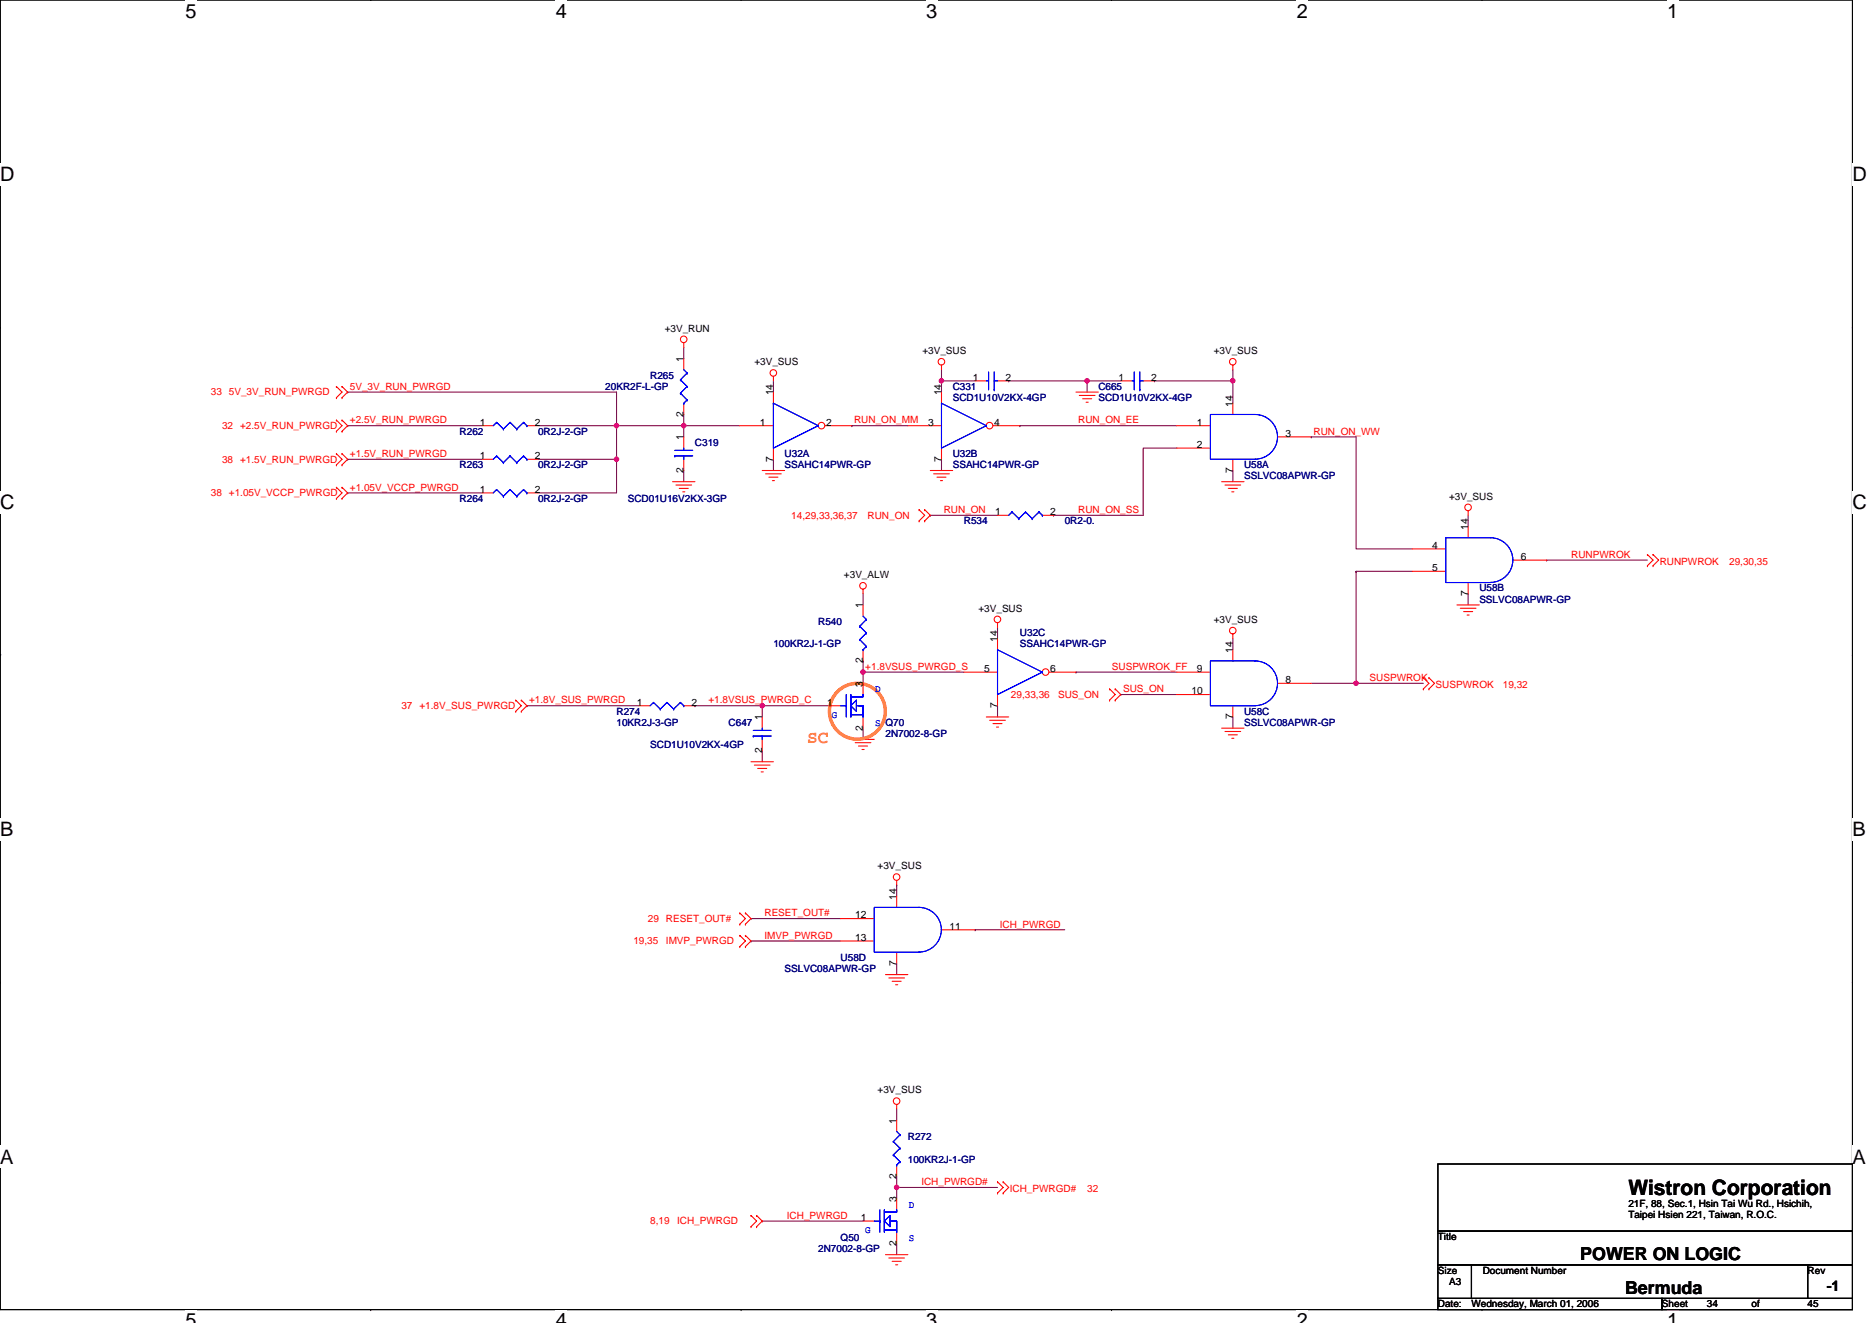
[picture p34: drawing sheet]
<svg xmlns="http://www.w3.org/2000/svg" width="297mm" height="210mm" viewBox="0 0 297 210" stroke-linecap="round" stroke-linejoin="round" font-family="sans-serif">
<defs><g id="words">
<text font-size="3.4" x="258.4" y="189.6">Wistron Corporation</text>
<g font-size="3.2">
<text x="29.4" y="2.8">5</text>
<text x="88.2" y="2.8">4</text>
<text x="147" y="2.8">3</text>
<text x="205.8" y="2.8">2</text>
<text x="264.5" y="2.8">1</text>
<text x="0" y="28.8">D</text>
<text x="293.9" y="28.8">D</text>
<text x="0" y="80.8">C</text>
<text x="293.9" y="80.8">C</text>
<text x="0" y="132.7">B</text>
<text x="293.9" y="132.7">B</text>
<text x="0" y="184.7">A</text>
<text x="293.9" y="184.7">A</text>
<text x="29.4" y="210.7">5</text>
<text x="88.2" y="210.7">4</text>
<text x="147" y="210.7">3</text>
<text x="205.8" y="210.7">2</text>
<text x="264.5" y="210.7">1</text>
</g>
<text font-size="2.8" fill="#ff8000" x="128.1" y="117.9">SC</text>
<g font-size="2.8">
<text x="250.7" y="200">POWER ON LOGIC</text>
<text x="257.8" y="205.3">Bermuda</text>
</g>
<text font-size="2.3" x="289.9" y="204.8">-1</text>
<g font-size="1.6">
<text x="105.5" y="52.6">+3V_RUN</text>
<text x="108.5" y="57.4" transform="rotate(-90 108.5 57.4)">1</text>
<text x="119.7" y="58">+3V_SUS</text>
<text x="146.4" y="56.2">+3V_SUS</text>
<text x="192.6" y="56.2">+3V_SUS</text>
<text x="122.7" y="62.8" transform="rotate(-90 122.7 62.8)">14</text>
<text x="149.4" y="62.8" transform="rotate(-90 149.4 62.8)">14</text>
<text x="154.4" y="60.4">1</text>
<text x="159.5" y="60.4">2</text>
<text x="177.5" y="60.4">1</text>
<text x="182.6" y="60.4">2</text>
<text x="195.6" y="64.5" transform="rotate(-90 195.6 64.5)">14</text>
<text x="76.1" y="67.5">1</text>
<text x="84.9" y="67.5">2</text>
<text x="108.5" y="69.9" transform="rotate(-90 108.5 69.9)">1</text>
<text x="108.5" y="66.2" transform="rotate(-90 108.5 66.2)">2</text>
<text x="120.6" y="67.5">1</text>
<text x="131.1" y="67.5">2</text>
<text x="147.3" y="67.5">3</text>
<text x="157.8" y="67.5">4</text>
<text x="189.9" y="67.5">1</text>
<text x="189.9" y="71.1">2</text>
<text x="204" y="69.3">3</text>
<text x="76.1" y="72.9">1</text>
<text x="84.9" y="72.9">2</text>
<text x="108.5" y="75.1" transform="rotate(-90 108.5 75.1)">2</text>
<text x="122.7" y="73.3" transform="rotate(-90 122.7 73.3)">7</text>
<text x="149.4" y="73.3" transform="rotate(-90 149.4 73.3)">7</text>
<text x="195.6" y="75.1" transform="rotate(-90 195.6 75.1)">7</text>
<text x="76.1" y="78.2">1</text>
<text x="84.9" y="78.2">2</text>
<text x="157.9" y="81.8">1</text>
<text x="166.6" y="81.8">2</text>
<text x="229.9" y="79.3">+3V_SUS</text>
<text x="227.3" y="87.1">4</text>
<text x="232.9" y="84.1" transform="rotate(-90 232.9 84.1)">14</text>
<text x="241.3" y="88.9">6</text>
<text x="133.9" y="91.7">+3V_ALW</text>
<text x="227.3" y="90.7">5</text>
<text x="232.9" y="94.6" transform="rotate(-90 232.9 94.6)">7</text>
<text x="136.9" y="96.5" transform="rotate(-90 136.9 96.5)">1</text>
<text x="155.3" y="97.1">+3V_SUS</text>
<text x="158.3" y="101.9" transform="rotate(-90 158.3 101.9)">14</text>
<text x="192.6" y="98.8">+3V_SUS</text>
<text x="136.9" y="105.3" transform="rotate(-90 136.9 105.3)">2</text>
<text x="156.1" y="106.7">5</text>
<text x="166.6" y="106.7">6</text>
<text x="189.9" y="106.7">9</text>
<text x="195.6" y="103.7" transform="rotate(-90 195.6 103.7)">14</text>
<text x="101" y="112">1</text>
<text x="109.7" y="112">2</text>
<text x="131.3" y="112">1</text>
<text x="136.9" y="109" transform="rotate(-90 136.9 109)">3</text>
<text x="158.3" y="112.4" transform="rotate(-90 158.3 112.4)">7</text>
<text x="189" y="110.2">10</text>
<text x="204" y="108.4">8</text>
<text x="120.9" y="119.5" transform="rotate(-90 120.9 119.5)">2</text>
<text x="120.9" y="114.3" transform="rotate(-90 120.9 114.3)">1</text>
<text x="136.9" y="116" transform="rotate(-90 136.9 116)">2</text>
<text x="195.6" y="114.2" transform="rotate(-90 195.6 114.2)">7</text>
<text x="139.3" y="138">+3V_SUS</text>
<text x="142.3" y="142.8" transform="rotate(-90 142.3 142.8)">14</text>
<text x="135.7" y="145.8">12</text>
<text x="135.7" y="149.3">13</text>
<text x="150.6" y="147.6">11</text>
<text x="142.3" y="153.3" transform="rotate(-90 142.3 153.3)">7</text>
<text x="139.3" y="173.5">+3V_SUS</text>
<text x="142.3" y="178.3" transform="rotate(-90 142.3 178.3)">1</text>
<text x="142.3" y="190.8" transform="rotate(-90 142.3 190.8)">3</text>
<text x="142.3" y="187.1" transform="rotate(-90 142.3 187.1)">2</text>
<text x="258.4" y="191.5">21F, 88, Sec.1, Hsin Tai Wu Rd., Hsichih,</text>
<text x="136.6" y="193.8">1</text>
<text x="142.3" y="197.7" transform="rotate(-90 142.3 197.7)">2</text>
<text x="228.2" y="196.8">Title</text>
<text x="258.4" y="193.3">Taipei Hsien 221, Taiwan, R.O.C.</text>
<text x="228.2" y="202.2">Size</text>
<text x="229.9" y="203.9">A3</text>
<text x="235.3" y="202.2">Document Number</text>
<text x="286.8" y="202.2">Rev</text>
<text x="228.2" y="207.5">Date:</text>
<text x="233.5" y="207.5">Wednesday, March 01, 2006</text>
<text x="263.7" y="207.5">Sheet</text>
<text x="270.8" y="207.5">34</text>
<text x="277.9" y="207.5">of</text>
<text x="286.8" y="207.5">45</text>
</g>
<g font-size="1.6" fill="#f00">
<text x="33.5" y="62.8">33</text>
<text x="36.3" y="62.8">5V_3V_RUN_PWRGD</text>
<text x="55.5" y="61.9">5V_3V_RUN_PWRGD</text>
<text x="35.2" y="68.1">32 +2.5V_RUN_PWRGD</text>
<text x="55.5" y="67.2">+2.5V_RUN_PWRGD</text>
<text x="135.5" y="67.2">RUN_ON_MM</text>
<text x="171.1" y="67.2">RUN_ON_EE</text>
<text x="208.4" y="69">RUN_ON_WW</text>
<text x="35.2" y="73.4">38 +1.5V_RUN_PWRGD</text>
<text x="55.5" y="72.5">+1.5V_RUN_PWRGD</text>
<text x="55.5" y="77.9">+1.05V_VCCP_PWRGD</text>
<text x="33.5" y="78.8">38 +1.05V_VCCP_PWRGD</text>
<text x="125.6" y="82.3">14,29,33,36,37</text>
<text x="137.7" y="82.3">RUN_ON</text>
<text x="149.8" y="81.4">RUN_ON</text>
<text x="171.1" y="81.4">RUN_ON_SS</text>
<text x="249.3" y="88.5">RUNPWROK</text>
<text x="263.4" y="89.6">RUNPWROK</text>
<text x="274.4" y="89.6">29,30,35</text>
<text x="137.3" y="106.3">+1.8VSUS_PWRGD_S</text>
<text x="176.4" y="106.3">SUSPWROK_FF</text>
<text x="63.7" y="112.5">37 +1.8V_SUS_PWRGD</text>
<text x="84" y="111.7">+1.8V_SUS_PWRGD</text>
<text x="112.4" y="111.7">+1.8VSUS_PWRGD_C</text>
<text x="160.4" y="110.8">29,33,36</text>
<text x="167.9" y="110.8">SUS_ON</text>
<text x="178.2" y="109.9">SUS_ON</text>
<text x="217.3" y="108.1">SUSPWROK</text>
<text x="227.8" y="109.2">SUSPWROK</text>
<text x="238.5" y="109.2">19,32</text>
<text x="100.5" y="149.9">19,35</text>
<text x="102.8" y="146.3">29 RESET_OUT#</text>
<text x="105.7" y="149.9">IMVP_PWRGD</text>
<text x="121.3" y="149">IMVP_PWRGD</text>
<text x="121.3" y="145.4">RESET_OUT#</text>
<text x="158.6" y="147.2">ICH_PWRGD</text>
<text x="146.2" y="188.1">ICH_PWRGD#</text>
<text x="160.2" y="189.2">ICH_PWRGD#</text>
<text x="172.5" y="189.2">32</text>
<text x="103.2" y="194.3">8,19</text>
<text x="107.4" y="194.3">ICH_PWRGD</text>
<text x="124.9" y="193.4">ICH_PWRGD</text>
</g>
<g font-size="1.6" fill="#000080">
<text x="96.1" y="61.9">20KR2F-L-GP</text>
<text x="103.2" y="60.1">R265</text>
<text x="151.2" y="61.9">C331</text>
<text x="151.2" y="63.6">SCD1U10V2KX-4GP</text>
<text x="174.3" y="61.9">C665</text>
<text x="174.3" y="63.6">SCD1U10V2KX-4GP</text>
<text x="72.9" y="69">R262</text>
<text x="85.4" y="69">0R2J-2-GP</text>
<text x="110.3" y="70.8">C319</text>
<text x="72.9" y="74.3">R263</text>
<text x="85.4" y="74.3">0R2J-2-GP</text>
<text x="124.5" y="72.5">U32A</text>
<text x="124.5" y="74.3">SSAHC14PWR-GP</text>
<text x="151.2" y="72.5">U32B</text>
<text x="151.2" y="74.3">SSAHC14PWR-GP</text>
<text x="197.4" y="74.3">U58A</text>
<text x="197.4" y="76.1">SSLVC08APWR-GP</text>
<text x="72.9" y="79.7">R264</text>
<text x="85.4" y="79.7">0R2J-2-GP</text>
<text x="99.6" y="79.7">SCD01U16V2KX-3GP</text>
<text x="152.9" y="83.2">R534</text>
<text x="168.9" y="83.2">0R2-0.</text>
<text x="234.7" y="93.9">U58B</text>
<text x="234.7" y="95.7">SSLVC08APWR-GP</text>
<text x="129.8" y="99.2">R540</text>
<text x="161.8" y="101">U32C</text>
<text x="122.7" y="102.8">100KR2J-1-GP</text>
<text x="161.8" y="102.8">SSAHC14PWR-GP</text>
<text x="97.8" y="113.4">R274</text>
<text x="197.4" y="113.4">U58C</text>
<text x="97.8" y="115.2">10KR2J-3-GP</text>
<text x="103.2" y="118.8">SCD1U10V2KX-4GP</text>
<text x="115.6" y="115.2">C647</text>
<text x="140.5" y="117">2N7002-8-GP</text>
<text x="197.4" y="115.2">SSLVC08APWR-GP</text>
<text x="124.5" y="154.3">SSLVC08APWR-GP</text>
<text x="133.4" y="152.5">U58D</text>
<text x="144.1" y="181">R272</text>
<text x="144.1" y="184.6">100KR2J-1-GP</text>
<text x="133.4" y="197">Q50</text>
<text x="129.8" y="198.8">2N7002-8-GP</text>
</g>
<g font-size="1.6" fill="#00f">
<text x="132" y="114">G</text>
<text x="138.9" y="109.9">D</text>
<text x="138.9" y="115.2">S Q70</text>
<text x="144.2" y="191.7">D</text>
<text x="137.3" y="195.8">G</text>
<text x="144.2" y="197">S</text>
</g>
</g></defs>
<path d="M0 0h293.9v207.9h-293.9z" fill="none" stroke="#000" stroke-width=".17"/>
<g fill="#fff">
<path d="M29.4 0h1.8v3.5h-1.8z"/>
<path d="M29.4 207.9h1.8v2h-1.8z"/>
</g>
<path d="M58.8 0h.1M58.8 207.9h.1" fill="none" stroke="#000" stroke-width=".17"/>
<g fill="#fff">
<path d="M88.2 0h1.8v3.5h-1.8z"/>
<path d="M88.2 207.9h1.8v2h-1.8z"/>
</g>
<path d="M117.6 0h.1M117.6 207.9h.1" fill="none" stroke="#000" stroke-width=".17"/>
<g fill="#fff">
<path d="M147 0h1.7v3.5h-1.7z"/>
<path d="M147 207.9h1.7v2h-1.7z"/>
</g>
<path d="M176.4 0h.1M176.4 207.9h.1" fill="none" stroke="#000" stroke-width=".17"/>
<g fill="#fff">
<path d="M205.8 0h1.7v3.5h-1.7z"/>
<path d="M205.8 207.9h1.7v2h-1.7z"/>
</g>
<path d="M235.2 0h.1M235.2 207.9h.1" fill="none" stroke="#000" stroke-width=".17"/>
<g fill="#fff">
<path d="M264.5 0h1.8v3.5h-1.8z"/>
<path d="M264.5 207.9h1.8v2h-1.8z"/>
<path d="M0 26h2.3v3.5h-2.3z"/>
<path d="M293.9 26h2.3v3.5h-2.3z"/>
<path d="M0 77.9h2.3v3.5h-2.3z"/>
<path d="M293.9 77.9h2.3v3.5h-2.3z"/>
</g>
<path d="M0 52h.1M293.9 52h.1" fill="none" stroke="#000" stroke-width=".17"/>
<g fill="#fff">
<path d="M0 129.9h2.1v3.5h-2.1z"/>
<path d="M293.9 129.9h2.1v3.5h-2.1z"/>
</g>
<path d="M0 103.9h.1M293.9 103.9h.1" fill="none" stroke="#000" stroke-width=".17"/>
<path d="M0 103.9h.1" fill="none" stroke="#000" stroke-width=".16"/>
<g fill="#fff">
<path d="M0 181.9h2.2v3.5h-2.2z"/>
<path d="M293.9 181.9h2.2v3.5h-2.2z"/>
</g>
<path d="M0 155.9h.1M293.9 155.9h.1M228.2 184.7h65.7v10.7h-65.7zM228.2 195.4h65.7v5.3h-65.7zM228.2 200.7h5.3v5.4h-5.3zM228.2 206.1h35.5v1.8h-35.5zM233.5 200.7h53.3v5.4h-53.3zM263.7 206.1h30.2v1.8h-30.2zM286.8 200.7h7.1v5.4h-7.1z" fill="none" stroke="#000" stroke-width=".17"/>
<g fill="none" stroke="#800040" stroke-width=".17">
<path d="M108.5 55.1v1.8M149.4 58.7v1.8h5.3M195.6 58.7v1.8M55.2 67.6h.1M55.2 72.9h.1M55.2 78.2h.1M55.2 62.2h.1M55.2 62.2h42.6v5.4M55.2 67.6h21.3M55.2 72.9h21.3M55.2 78.2h21.3M85.4 67.6h23.1"/>
<path d="M97.8 72.9v5.3h-12.4M97.8 72.9h.1M97.8 67.6v5.3h-12.4M97.8 67.6h.1M108.5 67.6h.1M108.5 74.7v1.8M108.5 65.8v3.5M108.5 67.6h8.9M122.7 60.5v1.7M122.7 72.9v1.8M135.2 67.6h.1M135.2 67.6h8.9"/>
<path d="M149.4 60.5h.1M149.4 72.9v1.8M149.4 60.5v1.7M160.1 60.5h12.4v1.7M160.1 60.5h.1M161.8 67.6h.1M161.8 67.6h24.9M172.5 60.5h5.3M183.2 60.5h.1M183.2 60.5h12.4M186.7 71.1h-5.3v10.7h-14.2M195.6 74.7v1.8"/>
<path d="M195.6 60.5v3.5M208.1 69.3h.1M208.1 69.3h7.1v17.8h8.9M136.9 94.2v1.8M147.6 81.8h.1M147.6 81.8h10.7M158.3 99.6v1.7M167.2 81.8h.1M215.2 90.7h8.9M215.2 90.7h.1M215.2 90.7v17.8M233 94.2v1.8"/>
<path d="M233 81.8v1.8M245.4 88.9h.1M245.4 88.9h16M83.6 112h.1M83.6 112h17.8M110.3 112h10.6v1.8M110.3 112h.1M120.9 112h.1M120.9 119.1v1.8M120.9 112h10.7M136.9 115.6v1.7M136.9 106.7v1.8"/>
<path d="M136.9 106.7h.1M136.9 104.9h.1M136.9 106.7h16M136.9 104.9v1.8M158.3 112v1.8M170.7 106.7h.1M170.7 106.7h16M177.8 110.2h.1M177.8 110.2h8.9M195.6 113.8v1.8M195.6 101.3v1.8M208.1 108.5h7.1"/>
<path d="M215.2 108.5h.1M215.2 108.5h10.6M119.2 149.4h.1M119.2 145.8h.1M119.2 149.4h14.2M119.2 145.8h14.2M142.3 152.9v1.8M142.3 140.5h.1M142.3 140.5v1.7M154.7 147.6h.1M154.7 147.6h14.2M142.3 176v1.8"/>
<path d="M120.9 193.8h.1M120.9 193.8h16M142.3 186.7v1.8M142.3 197.4v1.7M142.3 188.5h.1M142.3 188.5v1.7M142.3 188.5h16"/>
</g>
<g fill="#f0f" stroke="#f0f" stroke-width=".17">
<circle cx="142.3" cy="188.5" r=".35"/>
<circle cx="120.9" cy="112" r=".35"/>
<circle cx="136.9" cy="106.7" r=".35"/>
<circle cx="215.2" cy="108.4" r=".35"/>
<circle cx="149.4" cy="60.4" r=".35"/>
<circle cx="108.5" cy="67.6" r=".35"/>
<circle cx="97.8" cy="72.9" r=".35"/>
<circle cx="97.8" cy="67.6" r=".35"/>
<circle cx="172.5" cy="60.4" r=".35"/>
<circle cx="195.6" cy="60.4" r=".35"/>
</g>
<g fill="none" stroke="#f00" stroke-width=".17">
<path d="M108.5 54.4v.7M122.7 59.7v.8M149.4 58v.7M195.6 58v.7M53.4 63.1h.1M53.4 61.3h.1M53.4 68.5h.1M53.4 66.7h.1M53.4 73.8h.1M53.4 72h.1M53.4 79.1h.1M53.4 77.3h.1"/>
<path d="M53.4 61.3l.9 .9-.9 .9M53.4 66.7l.9 .9-.9 .9M53.4 72l.9 .9-.9 .9M53.4 77.3l.9 .9-.9 .9M54.3 61.3h.1M54.3 63.1h.1M54.3 66.7h.1M54.3 68.5h.1M54.3 72h.1M54.3 73.8h.1M54.3 77.3h.1M54.3 79.1h.1"/>
<path d="M54.3 61.3l.9 .9-.9 .9M54.3 66.7l.9 .9-.9 .9M54.3 72l.9 .9-.9 .9M54.3 77.3l.9 .9-.9 .9M106.7 76.5h3.6M107.2 77h2.5M107.8 77.5h1.4M108.3 78.1h.4M120.9 74.7h3.6M121.5 75.2h2.5M122 75.7h1.4M122.6 76.3h.3"/>
<path d="M144.1 67.6h5.3M147.6 74.7h3.6M148.1 75.2h2.5M148.7 75.7h1.4M149.2 76.3h.4M170.7 62.2h3.6M171.3 62.8h2.5M171.8 63.3h1.4M172.3 63.8h.4M193.8 76.5h3.6M194.4 77h2.5M194.9 77.5h1.4"/>
<path d="M195.4 78.1h.4M136.9 93.5v.7M145.8 82.7h.1M145.8 80.9h.1M145.8 80.9l.9 .9-.9 .9M146.7 80.9h.1M146.7 82.7h.1M146.7 80.9l.9 .9-.9 .9M158.3 98.8v.8M231.2 96h3.5M231.7 96.5h2.5M232.2 97.1h1.5"/>
<path d="M232.8 97.6h.3M233 81.1v.7M261.4 88h.1M261.4 89.8h.1M261.4 88l.9 .9-.9 .9M262.3 88h.1M262.3 89.8h.1M262.3 88l.9 .9-.9 .9M81.8 112.9h.1M81.8 111.1h.1M81.8 111.1l.9 .9-.9 .9M82.7 111.1h.1"/>
<path d="M82.7 112.9h.1M82.7 111.1l.9 .9-.9 .9M101.4 112h1.8M108.5 112h1.8M135.2 117.3h3.5M135.7 117.9h2.5M136.2 118.4h1.5M136.8 119h.3M156.5 113.8h3.6M157 114.3h2.5M157.6 114.9h1.4M158.1 115.4h.4"/>
<path d="M176.1 111.1h.1M176.1 109.3h.1M176.1 109.3l.9 .9-.9 .9M177 109.3h.1M177 111.1h.1M177 109.3l.8 .9-.8 .9M193.8 115.6h3.6M194.4 116.1h2.5M194.9 116.6h1.4M195.4 117.2h.4M195.6 100.6v.7M225.8 107.6h.1"/>
<path d="M225.8 109.3h.1M225.8 107.6l.9 .9-.9 .8M226.7 107.6h.1M226.7 109.3h.1M226.7 107.6l.9 .9-.9 .8M119.2 120.9h3.5M119.7 121.4h2.5M120.2 122h1.5M120.8 122.5h.3M142.3 139.7v.8M117.4 150.2h.1M117.4 148.5h.1"/>
<path d="M117.4 146.7h.1M117.4 144.9h.1M117.4 148.5l.9 .9-.9 .8M117.4 144.9l.9 .9-.9 .9M118.3 148.5h.1M118.3 150.2h.1M118.3 144.9h.1M118.3 146.7h.1M118.3 148.5l.9 .9-.9 .8M118.3 144.9l.9 .9-.9 .9M140.5 154.7h3.6M141 155.2h2.5"/>
<path d="M141.6 155.7h1.4M142.1 156.3h.3M142.3 175.3v.7M119.2 194.7h.1M119.2 192.9h.1M119.2 192.9l.9 .9-.9 .9M120.1 192.9h.1M120.1 194.7h.1M120.1 192.9l.8 .9-.8 .9M140.5 199.1h3.6M141 199.7h2.5M158.3 187.6h.1"/>
<path d="M158.3 189.4h.1M158.3 187.6l.9 .9-.9 .9M159.2 187.6h.1M159.2 189.4h.1M159.2 187.6l.9 .9-.9 .9M141.6 200.2h1.4M142.1 200.7h.3"/>
<circle cx="108.5" cy="53.9" r=".52"/>
<circle cx="122.7" cy="59.2" r=".52"/>
<circle cx="149.4" cy="57.4" r=".52"/>
<circle cx="195.6" cy="57.4" r=".52"/>
<circle cx="136.9" cy="93" r=".52"/>
<circle cx="158.3" cy="98.3" r=".52"/>
<circle cx="232.9" cy="80.5" r=".52"/>
<circle cx="195.6" cy="100.1" r=".52"/>
<circle cx="142.3" cy="139.2" r=".52"/>
<circle cx="142.3" cy="174.8" r=".52"/>
</g>
<circle cx="136" cy="112.9" r="4.4" fill="none" stroke="#ff8000" stroke-width=".53"/>
<path d="M103.7 111.5h.1M103.7 111.5l-.5 .5M103.7 111.5l1.1 1M104.8 112.5h.1M105.8 111.5h.1M105.8 111.5l-1 1M105.8 111.5l1.1 1M106.9 112.5h.1M108 111.5h.1M108 111.5l-1.1 1M108 111.5l.5 .5M108.5 112h.1" fill="none" stroke="#00f" stroke-width=".17"/>
<circle cx="157" cy="67.6" r=".52" fill="#fff" stroke="#f00" stroke-width=".17"/>
<g fill="none" stroke="#f00" stroke-width=".17">
<path d="M108.5 56.9v1.8M76.5 72.9h1.8M83.6 72.9h1.8M108.5 64v1.8M108.5 69.3v1.8M108.5 72.9v1.8M117.4 67.6h5.3M149.4 62.2v1.8M149.4 71.1v1.8M157.6 67.6h4.2M177.8 60.5h1.8M181.4 60.5h1.8"/>
<path d="M133.4 145.8h5.3M133.4 149.4h5.3M142.3 142.2v1.8M142.3 151.1v1.8M149.4 147.6h5.3"/>
</g>
<g fill="none" stroke="#00f" stroke-width=".17">
<path d="M108.5 58.7l.5 .5M109 59.2h.1M109 59.2l-1 1.1M180 59v2.9M180.9 59v2.9M78.8 72.4h.1M78.8 72.4l-.5 .5M78.8 72.4l1.1 1M79.9 73.4h.1M80.9 72.4h.1M80.9 72.4l-1 1M80.9 72.4l1.1 1"/>
<path d="M82 73.4h.1M83.1 72.4h.1M83.1 72.4l-1.1 1M83.1 72.4l.5 .5M83.6 72.9h.1M107.1 71.5h2.8M107.1 72.4h.1M107.1 72.4h2.8M108 60.3h.1M108 62.4h.1M108 60.3l1 1M108 62.4l1 1.1"/>
<path d="M108.5 71.1v.4M108.5 72.4v.5M108.5 64h.1M109 61.3h.1M109 63.5h.1M109 61.3l-1 1.1M109 63.5l-.5 .5M149.4 64v7.1l7.1-3.5M149.4 64h.1M149.4 64l7.1 3.6M156.5 67.6h.1M179.6 60.5h.4"/>
<path d="M180.9 60.5h.5M180.9 61.9h.1M145.8 151.1a3.5 3.5 0 0 0 3.6-3.5 3.5 3.5 0 0 0-3.6-3.6h-7.1v7.1h7.1"/>
</g>
<circle cx="130.3" cy="67.6" r=".52" fill="#fff" stroke="#f00" stroke-width=".17"/>
<g fill="none" stroke="#f00" stroke-width=".17">
<path d="M76.5 78.2h1.8M83.6 78.2h1.8M122.7 62.2v1.8M122.7 71.1v1.8M130.9 67.6h4.3M154.7 60.5h1.8M158.3 60.5h1.8M186.7 67.6h5.4M186.7 71.1h5.4M195.6 64v1.8M195.6 72.9v1.8M202.7 69.3h5.4"/>
<path d="M136.9 96v1.8M158.3 81.8h1.8M165.4 81.8h1.8M224.1 87.1h5.3M224.1 90.7h5.3M233 83.6v1.7M233 92.5v1.7M240.1 88.9h5.3M131.6 112h1.8M136.9 103.1v1.8M136.9 108.5v1.7M136.9 113.8v1.8"/>
<path d="M152.9 106.7h5.4M142.3 177.8v1.8M136.9 193.8h1.8M142.3 184.9v1.8M142.3 190.2v1.8M142.3 195.6v1.8"/>
</g>
<g fill="none" stroke="#00f" stroke-width=".17">
<path d="M156.9 59v2.9M157.8 59v2.9M78.8 77.7h.1M78.8 77.7l-.5 .5M78.8 77.7l1.1 1.1M79.9 78.8h.1M80.9 77.7h.1M80.9 77.7l-1 1.1M80.9 77.7l1.1 1.1M82 78.8h.1M83.1 77.7h.1M83.1 77.7l-1.1 1.1"/>
<path d="M83.1 77.7l.5 .5M83.6 78.2h.1M122.7 64v7.1l7.1-3.5M122.7 64h.1M122.7 64l7.1 3.6M129.8 67.6h.1M156.5 60.5h.4M157.8 60.5h.5M157.8 61.9h.1M199.2 65.8a3.5 3.5 0 0 1 3.5 3.5 3.5 3.5 0 0 1-3.5 3.6M199.2 65.8h-7.1v7.1h7.1M136.4 99.4h.1"/>
<path d="M136.4 99.4l1.1 1.1M136.9 97.8l.6 .5M137.5 98.3h.1M137.5 98.3l-1.1 1.1M160.6 81.3h.1M160.6 81.3l-.5 .5M160.6 81.3l1.1 1M161.7 82.3h.1M162.7 81.3h.1M162.7 81.3l-1 1M162.7 81.3l1.1 1M163.8 82.3h.1"/>
<path d="M164.9 81.3h.1M164.9 81.3l-1.1 1M164.9 81.3l.5 .5M165.4 81.8h.1M236.5 92.4a3.5 3.5 0 0 0 3.5-3.5 3.5 3.5 0 0 0-3.5-3.6h-7.1v7.2h7.1M133.4 112h.9M134.3 110.2v3.6M134.3 112h.1M135 110.2v3.6M135 110.6h1.9v-.4v.4h-1.7M135 113.4h1.9M135 112l.9-.9v1.8z"/>
<path d="M135 112h.1M135.2 113.4h1.6M135.9 112h1v1.8v-1.8h-.7M136.4 101.5h.1M136.4 101.5l1.1 1.1M136.9 103.1h.1M137.5 100.5h.1M137.5 102.6h.1M137.5 100.5l-1.1 1M137.5 102.6l-.6 .5M142.3 179.6l.5 .5M138.7 193.8h.9"/>
<path d="M139.6 192v3.6M139.6 193.8h.1M140.3 192v3.6M140.3 192.4h2v-.4v.4h-1.8M140.3 195.2h2M140.3 193.8l.9-.9v1.8zM140.3 193.8h.1M140.5 195.2h1.6M141.2 193.8h1.1v1.8v-1.8h-.7M141.7 181.2h.1M141.7 183.3h.1M141.7 181.2l1.1 1"/>
<path d="M141.7 183.3l1.1 1.1M142.3 184.9h.1M142.8 180.1h.1M142.8 182.2h.1M142.8 184.4h.1M142.8 180.1l-1.1 1.1M142.8 182.2l-1.1 1.1M142.8 184.4l-.5 .5"/>
</g>
<circle cx="165.9" cy="106.7" r=".52" fill="#fff" stroke="#f00" stroke-width=".17"/>
<path d="M76.5 67.6h1.8M83.6 67.6h1.8M120.9 113.8v1.8M120.9 117.3v1.8M158.3 101.3v1.8M158.3 110.2v1.8M166.5 106.7h4.2M186.7 106.7h5.4M186.7 110.2h5.4M195.6 103.1v1.8M195.6 112v1.8M202.7 108.5h5.4" fill="none" stroke="#f00" stroke-width=".17"/>
<g fill="none" stroke="#00f" stroke-width=".17">
<path d="M78.8 67h.1M78.8 67l-.5 .6M78.8 67l1.1 1.1M79.9 68.1h.1M80.9 67h.1M80.9 67l-1 1.1M80.9 67l1.1 1.1M82 68.1h.1M83.1 67h.1M83.1 67l-1.1 1.1M83.1 67l.5 .6M83.6 67.6h.1"/>
<path d="M119.5 115.9h2.9M119.5 116.8h.1M119.5 116.8h2.9M120.9 115.6v.3M120.9 116.8v.5M158.3 103.1v7.1l7.1-3.5M158.3 103.1h.1M158.3 103.1l7.1 3.6M165.4 106.7h.1M199.2 104.9a3.5 3.5 0 0 1 3.5 3.5 3.5 3.5 0 0 1-3.5 3.6M199.2 104.9h-7.1v7.1h7.1"/>
</g>
<g fill="#f0f" stroke="#f0f" stroke-width=".17">
<circle cx="142.3" cy="188.5" r=".35"/>
<circle cx="120.9" cy="112" r=".35"/>
<circle cx="136.9" cy="106.7" r=".35"/>
<circle cx="215.2" cy="108.4" r=".35"/>
<circle cx="149.4" cy="60.4" r=".35"/>
<circle cx="108.5" cy="67.6" r=".35"/>
<circle cx="97.8" cy="72.9" r=".35"/>
<circle cx="97.8" cy="67.6" r=".35"/>
<circle cx="172.5" cy="60.4" r=".35"/>
<circle cx="195.6" cy="60.4" r=".35"/>
</g>
<use href="#words"/>
</svg>
